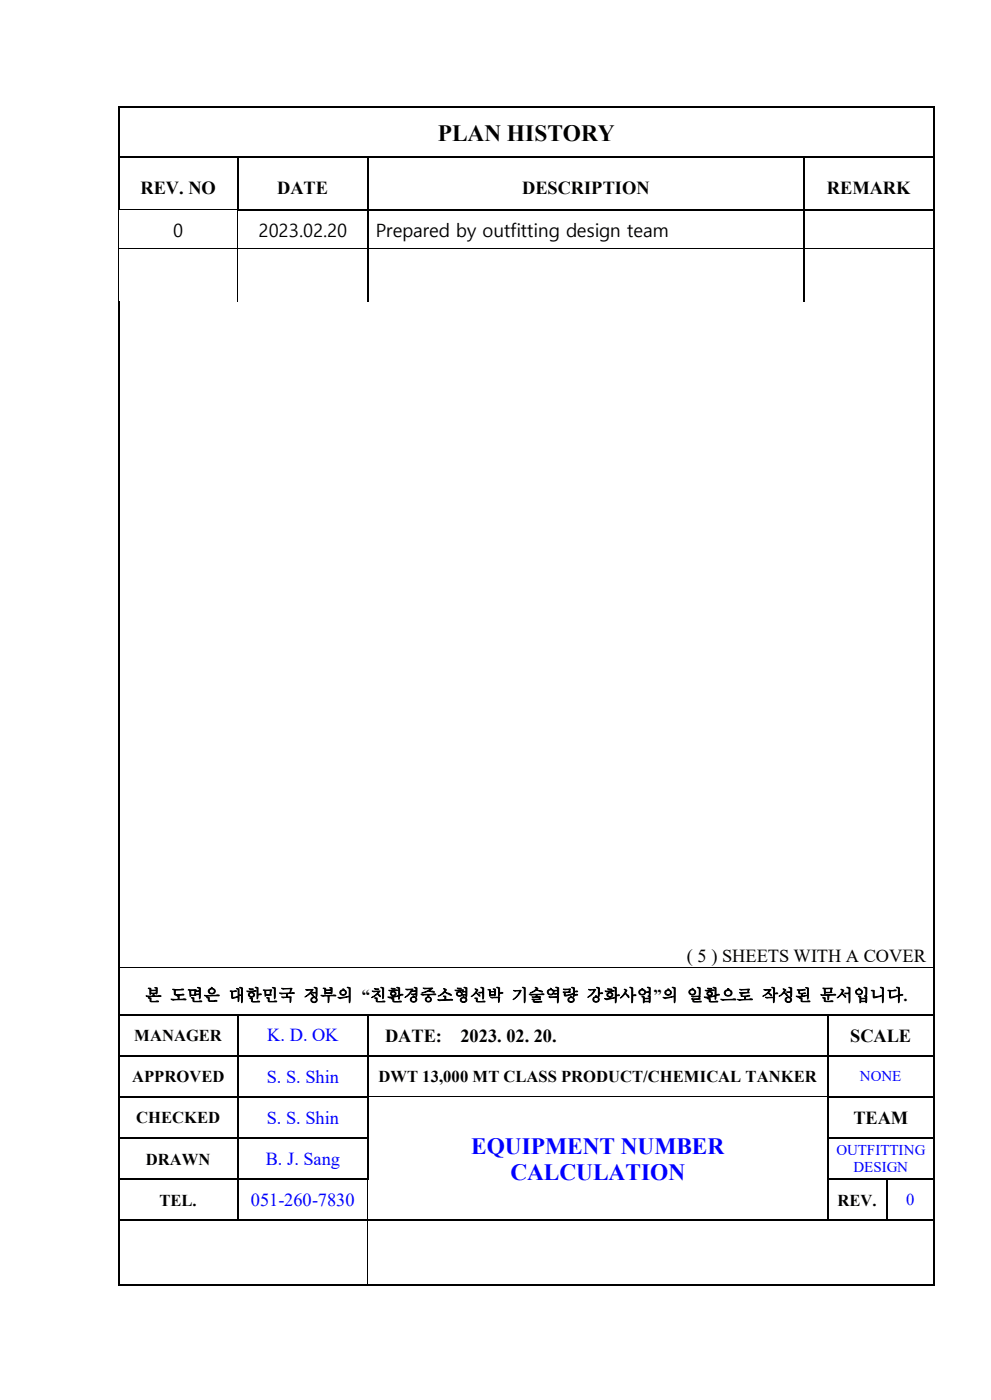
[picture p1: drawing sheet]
<svg xmlns="http://www.w3.org/2000/svg" width="210mm" height="297mm" viewBox="0 0 210 297" stroke-linecap="round" stroke-linejoin="round" font-family="sans-serif">
<defs><g id="words">
<text font-size="4.9" x="92.7" y="30">PLAN HISTORY</text>
<g font-size="4.9" fill="#00f">
<text x="99.8" y="244.5">EQUIPMENT NUMBER</text>
<text x="108.1" y="250.1">CALCULATION</text>
</g>
<g font-size="3.9">
<text x="29.8" y="41.2">REV. NO</text>
<text x="58.7" y="41.2">DATE</text>
<text x="110.6" y="41.2">DESCRIPTION</text>
<text x="175.2" y="41.2">REMARK</text>
<text x="36.7" y="50.2">0</text>
<text x="54.7" y="50.2">2023.02.20</text>
<text x="79.6" y="50.2">Prepared by outfitting design team</text>
<text x="145.5" y="204">( 5 ) SHEETS WITH A COVER</text>
<text x="81.6" y="220.7">DATE:</text>
<text x="97.5" y="220.7">2023. 02. 20.</text>
<text x="180.1" y="220.7">SCALE</text>
<text x="180.8" y="238.2">TEAM</text>
</g>
<g font-size="3.9" fill="#00f">
<text x="56.6" y="220.7">K. D. OK</text>
<text x="56.5" y="229.4">S. S. Shin</text>
<text x="56.5" y="238.1">S. S. Shin</text>
<text x="56.3" y="246.8">B. J. Sang</text>
<text x="53.1" y="255.5">051-260-7830</text>
</g>
<g font-size="3.5">
<text x="30.8" y="212.1">본 도면은 대한민국 정부의 “친환경중소형선박 기술역량 강화사업”의 일환으로 작성된 문서입니다.</text>
<text x="28.4" y="220.7">MANAGER</text>
<text x="28" y="229.4">APPROVED</text>
<text x="80.2" y="229.4">DWT 13,000 MT CLASS PRODUCT/CHEMICAL TANKER</text>
<text x="28.9" y="238.1">CHECKED</text>
<text x="30.9" y="246.8">DRAWN</text>
<text x="33.8" y="255.5">TEL.</text>
<text x="177.4" y="255.5">REV.</text>
</g>
<text font-size="3.5" fill="#00f" x="191.9" y="255.5">0</text>
<g font-size="3.2" fill="#00f">
<text x="182.1" y="229.2">NONE</text>
<text x="177.2" y="244.8">OUTFITTING</text>
<text x="180.8" y="248.4">DESIGN</text>
</g>
</g></defs>
<g fill="#000">
<path d="M25 22.5h.3v.3h-.3z" fill-rule="evenodd"/>
<path d="M25 22.5h.3v.3h-.3z" fill-rule="evenodd"/>
<path d="M25 33.1h.3v.3h-.3z" fill-rule="evenodd"/>
<path d="M50.2 33.1h.3v.3h-.3z" fill-rule="evenodd"/>
<path d="M77.7 33.1h.3v.3h-.3z" fill-rule="evenodd"/>
<path d="M170.1 33.1h.3v.3h-.3z" fill-rule="evenodd"/>
<path d="M197.7 22.5h.2v.3h-.2z" fill-rule="evenodd"/>
<path d="M197.7 22.5h.2v.3h-.2z" fill-rule="evenodd"/>
<path d="M197.7 33.1h.2v.3h-.2z" fill-rule="evenodd"/>
<path d="M25 44.4h.3v.1h-.3z" fill-rule="evenodd"/>
<path d="M25.1 44.5l.2 .1z" fill-rule="evenodd"/>
<path d="M25.1 52.6h.2v.2h-.2z" fill-rule="evenodd"/>
<path d="M25.3 44.4h.2v.1h-.2z" fill-rule="evenodd"/>
<path d="M50.2 44.4h.3v.2h-.3z" fill-rule="evenodd"/>
<path d="M50.2 44.4h.3v.2h-.3z" fill-rule="evenodd"/>
<path d="M50.3 52.6h.1v.2h-.1z" fill-rule="evenodd"/>
<path d="M50.5 44.4h.2v.2h-.2z" fill-rule="evenodd"/>
<path d="M77.7 44.4h.3v.2h-.3z" fill-rule="evenodd"/>
<path d="M77.7 52.6h.3v.2h-.3z" fill-rule="evenodd"/>
<path d="M170.1 44.4h.3v.2h-.3z" fill-rule="evenodd"/>
<path d="M170.1 52.6h.3v.2h-.3z" fill-rule="evenodd"/>
<path d="M197.7 44.4h.2v.2h-.2z" fill-rule="evenodd"/>
<path d="M197.7 52.6h.2v.2h-.2z" fill-rule="evenodd"/>
<path d="M25 204.9h.3v.1h-.3z" fill-rule="evenodd"/>
<path d="M25 214.9h.3v.3h-.3z" fill-rule="evenodd"/>
<path d="M50.2 214.9h.3v.3h-.3z" fill-rule="evenodd"/>
<path d="M77.7 214.9h.3v.3h-.3z" fill-rule="evenodd"/>
<path d="M175.2 214.9h.3v.3h-.3z" fill-rule="evenodd"/>
<path d="M197.7 204.9h.2v.1h-.2z" fill-rule="evenodd"/>
<path d="M197.7 214.9h.2v.3h-.2z" fill-rule="evenodd"/>
<path d="M25 223.6h.3v.3h-.3z" fill-rule="evenodd"/>
<path d="M25 232.3h.3v.3h-.3z" fill-rule="evenodd"/>
<path d="M50.2 223.6h.3v.3h-.3z" fill-rule="evenodd"/>
<path d="M50.2 232.3h.3v.3h-.3z" fill-rule="evenodd"/>
<path d="M77.7 223.6h.3v.3h-.3z" fill-rule="evenodd"/>
<path d="M77.7 232.3h.3v.3h-.3z" fill-rule="evenodd"/>
<path d="M175.2 223.6h.3v.3h-.3z" fill-rule="evenodd"/>
<path d="M175.2 232.3h.3v.3h-.3z" fill-rule="evenodd"/>
<path d="M197.7 223.6h.2v.3h-.2z" fill-rule="evenodd"/>
<path d="M197.7 232.3h.2v.3h-.2z" fill-rule="evenodd"/>
<path d="M25 241h.3v.3h-.3z" fill-rule="evenodd"/>
<path d="M25 249.8h.3v.2h-.3z" fill-rule="evenodd"/>
<path d="M25 258.5h.3v.3h-.3z" fill-rule="evenodd"/>
<path d="M50.2 241h.3v.3h-.3z" fill-rule="evenodd"/>
<path d="M50.2 249.8h.3v.2h-.3z" fill-rule="evenodd"/>
<path d="M50.2 258.5h.3v.3h-.3z" fill-rule="evenodd"/>
<path d="M77.7 241h.3v.3h-.3z" fill-rule="evenodd"/>
<path d="M77.7 249.8h.3v.2h-.3z" fill-rule="evenodd"/>
<path d="M77.8 258.5h.2v.3h-.2z" fill-rule="evenodd"/>
<path d="M175.2 241h.3v.3h-.3z" fill-rule="evenodd"/>
<path d="M175.2 249.8h.3v.2h-.3z" fill-rule="evenodd"/>
<path d="M175.2 258.5h.3v.3h-.3z" fill-rule="evenodd"/>
<path d="M187.7 249.8h.2v.2h-.2z" fill-rule="evenodd"/>
<path d="M187.7 258.5h.2v.3h-.2z" fill-rule="evenodd"/>
<path d="M197.7 241h.2v.3h-.2z" fill-rule="evenodd"/>
<path d="M197.7 249.8h.2v.2h-.2z" fill-rule="evenodd"/>
<path d="M197.7 258.5h.2v.3h-.2z" fill-rule="evenodd"/>
<path d="M25 272.2h.3v.2h-.3z" fill-rule="evenodd"/>
<path d="M25 272.2h.3v.2h-.3z" fill-rule="evenodd"/>
<path d="M77.8 272.2h.2v.2h-.2z" fill-rule="evenodd"/>
<path d="M197.7 272.2h.2v.2h-.2z" fill-rule="evenodd"/>
<path d="M197.7 272.2h.2v.2h-.2z" fill-rule="evenodd"/>
</g>
<g fill="none" stroke="#000" stroke-width=".25">
<path d="M25.2 22.8v10.3M25.2 33.4v11M25.3 22.6h172.4M25.3 33.2h24.9M50.3 33.4v11M50.5 33.2h27.2M77.9 33.4v11M78 33.2h92.1M170.3 33.4v11M170.4 33.2h27.3M197.8 22.8v10.3M197.8 33.4v11"/>
<path d="M50.7 44.5h27M77.9 44.6v8M77.9 52.8v11.1M78 44.5h92.1M170.3 44.6v8M170.3 52.8v11.1M170.4 44.5h27.3M197.8 44.6v8M197.8 52.8v152.1M25.2 63.9v141M25.2 205.1v9.8M25.2 215.2v8.4"/>
<path d="M25.3 215h24.9M50.3 215.2v8.4M50.5 215h27.2M77.9 215.2v8.4M78 215h97.2M175.3 215.2v8.4M175.5 215h22.2M197.8 205.1v9.8M197.8 215.2v8.4M25.2 223.9v8.4M25.2 232.6v8.4M25.3 223.7h24.9"/>
<path d="M25.3 232.5h24.9M50.3 223.9v8.4M50.3 232.6v8.4M50.5 223.7h27.2M50.5 232.5h27.2M77.9 223.9v8.4M77.9 232.6v8.4M78 223.7h97.2M175.3 223.9v8.4M175.3 232.6v8.4M175.5 223.7h22.2M175.5 232.5h22.2"/>
<path d="M197.8 223.9v8.4M197.8 232.6v8.4M25.2 241.3v8.5M25.2 250v8.5M25.2 258.8v13.4M25.3 241.2h24.9M25.3 249.9h24.9M25.3 258.6h24.9M50.3 241.3v8.5M50.3 250v8.5M50.5 241.2h27.2M50.5 249.9h27.2"/>
<path d="M50.5 258.6h27.3M77.9 241.3v8.5M78 258.6h97.2M175.3 241.3v8.5M175.3 250v8.5M175.5 241.2h22.2M175.5 249.9h12.2M175.5 258.6h12.2M187.8 250v8.5M187.9 249.9h9.8M187.9 258.6h9.8M197.8 241.3v8.5"/>
<path d="M197.8 250v8.5M197.8 258.8v13.4M25.3 272.3h52.5M78 272.3h119.7"/>
</g>
<g fill="none" stroke="#000" stroke-width=".21">
<path d="M25.2 44.6v8M25.2 52.8v11.1M25.3 52.7h25M25.5 44.4h24.7M50.3 44.6v8M50.3 52.8v11.1M50.4 52.7h27.3M78 52.7h92.1M170.4 52.7h27.3M25.3 205h172.4M78 232.4h97.2M77.9 250v8.5"/>
<path d="M77.9 258.8v13.4"/>
</g>
<use href="#words"/>
</svg>
